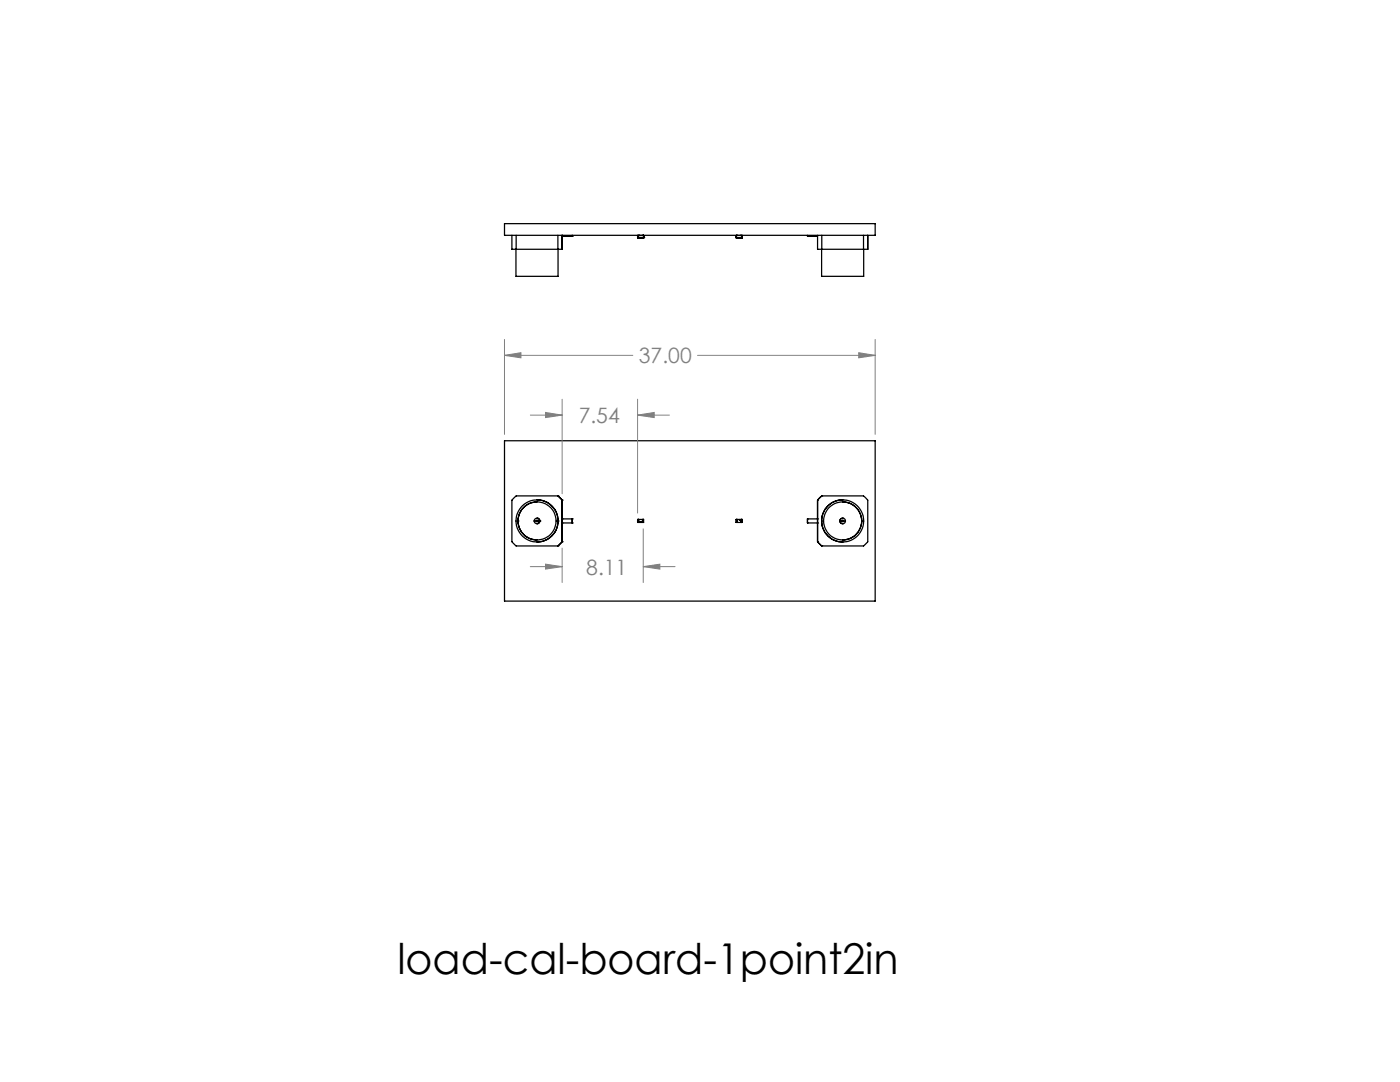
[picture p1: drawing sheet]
<svg xmlns="http://www.w3.org/2000/svg" width="279mm" height="216mm" viewBox="0 0 279 216" stroke-linecap="round" stroke-linejoin="round" font-family="sans-serif">
<defs><g id="words">
<text font-size="8.5" x="79.3" y="194.3">load-cal-board-1point2in</text>
<g font-size="4.2" fill="#808080">
<text x="127.5" y="72.5">37.00</text>
<text x="115.5" y="84.4">7.54</text>
<text x="117" y="114.7">8.11</text>
</g>
</g></defs>
<g fill="none" stroke="#000" stroke-width=".25">
<path d="M100.7 44.6h74v2.4h-74zM102.2 47v2.7h.8M103 47v2.7M111.3 47l.1 8.1h-8.4v-5.4M112.2 47.2h.1M112.2 47v2.7h-9.2M112.2 47.2h2M114.2 47.2h.1M114.2 47v.2M127.3 47h.1M127.3 47.4h.1M127.3 47v.4"/>
<path d="M127.3 47v.5h1.1M127.3 47h1.1M127.3 47.4h1.1M127.4 47.5h.1M127.4 47.4h.1M127.4 47.4v.1M127.5 47.4v.1M127.5 47.5h.1M127.6 47h.1M127.6 47.5h.1M127.7 47.5h.1M127.8 47.5h.1"/>
<path d="M128.2 47h.1M128.2 47.4h.1M128.2 47.5h.1M128.2 47.4v.1M128.3 47.4v.1M128.4 47h.1M128.4 47.4h.1M128.4 47.4v.1M128.4 47v.4M146.9 47.4h.1M146.9 47v.4M147 47l-.1 .5 1.2-.1"/>
<path d="M147 47h-.1M147 47h1.1M147 47.4h1.1M147 47.4v.1M147.1 47.4v.1M147.2 47h.1M147.6 47.5h.1M147.7 47.5h.1M147.8 47.5h.1M147.8 47h.1M147.9 47.5h.1M147.9 47.4v.1"/>
<path d="M148 47.4v.1M148.1 47h.1M148.1 47.4h.1M148.1 47v.4M161.1 47v.2h2.1M163.2 47v2.7h.8M164 49.7v5.4h8.4v-5.4M164 49.7h8.3M164 47v2.7M172.3 47v2.7M173.2 47v2.7h-.9M100.7 87.9h74v32h-74z"/>
<path d="M107.2 99.7a4.2 4.2 0 0 1 4.2 4.3M107.2 99.7h.1M111.3 99l.9 .8M111.3 99h-8.3l-.8 .8v8.3l.7 .8h8.4M111.3 99h.1M112.2 99.8v8.3M112.2 99.8h.1M163.2 99.8v8.3M163.2 99.8h.1M164 99h8.3l.9 .8v8.3l-.8 .8h-8.4M164 99l-.8 .8M164 99h.1"/>
<path d="M168.2 99.7a4.2 4.2 0 0 0-4.2 4.3M168.2 99.7h.1M103.4 104a3.9 3.9 0 0 0 3.8 3.7M103.4 104h.1M106.6 104a.57 .57 0 0 0 .6 .5 .57 .57 0 0 0 .5-.5M106.6 104a.56 .56 0 0 1 .6-.6 .56 .56 0 0 1 .5 .6M106.6 104h.4M107 104l.1 .1 .3-.1M107 104a.16 .16 0 0 1 .2-.2 .16 .16 0 0 1 .2 .2M107.2 100.2a3.8 3.8 0 0 0-3.8 3.8M107.2 103.4l.4 .2 .1 .4M107.2 108.2h.1"/>
<path d="M107.2 104.5h.1M107.2 103.4h.1M107.4 104h.3M107.7 104l-.1 .3-.4 .2M107.7 104h.1M111.3 108.9h.1M111.4 104a4.2 4.2 0 0 1-4.2 4.2M111.4 104h.1M112.2 108.1l-.9 .8M112.2 104.4h2M112.2 103.5h2M112.2 108.1h.1"/>
<path d="M112.2 103.5h.1M112.2 104.4h.1M114.2 103.5v.9M114.2 104.4h.1M114.2 103.5h.1M127.3 103.6v.6M127.3 104.2h1.1M127.3 103.6h1.1M127.4 103.6l.1 .1M127.4 104.2h.1M127.5 103.6v.6M127.5 104.2h.1"/>
<path d="M127.5 104.1h.1M127.5 104.1v.1M127.6 104.1h.1M127.6 104.2h.1M127.6 104.1v.1M127.7 104.2h.1M127.7 104.1h.1M127.7 104.1v.1M127.8 104.2h.1M127.8 104.1h.1M127.8 104.1v.1M128.2 103.6v.6"/>
<path d="M128.3 103.6l-.1 .1M128.3 104.2h.1M128.4 103.6v.6M147 103.6v.6M147 104.2h1.1M147 103.6h1.1M147 103.6l.1 .1M147 104.2h.1M147.1 103.6v.6M147.6 103.7h.1M147.6 103.7h.3M147.6 103.7v.1"/>
<path d="M147.7 103.7h.1M147.7 103.8h.1M147.7 103.7v.1M147.8 103.7h.1M147.8 103.7v.1M147.9 103.7l-.1 .1M147.9 103.6v.6M148 103.6l-.1 .1M148 104.2h.1M148.1 104.2h.1M148.1 103.6h.1M148.1 103.6v.6"/>
<path d="M161.1 103.5v.9M161.1 104.4h2.1M161.1 103.5h2.1M161.1 104.4h.1M161.1 103.5h.1M163.2 108.1l.8 .8M163.2 108.1h.1M163.2 104.4h.1M163.2 103.5h.1M164 104a4.2 4.2 0 0 0 4.2 4.2M164 104h.1M164 108.9h.1"/>
<path d="M167.6 104a.56 .56 0 0 1 .6-.6 .56 .56 0 0 1 .5 .6M167.6 104a.57 .57 0 0 0 .6 .5 .57 .57 0 0 0 .5-.5M167.6 104l.1 .3 .5 .2M167.6 104h.4M167.6 104h.1M168 104a.16 .16 0 0 1 .2-.2 .16 .16 0 0 1 .1 .2M168 104l.1 .1 .2-.1M168.2 100.2a3.8 3.8 0 0 1 3.8 3.8M168.2 103.4l-.5 .2-.1 .4M168.2 108.2h.1M168.2 104.5h.1M168.2 103.4h.1"/>
<path d="M168.3 104h.4M172 104a3.9 3.9 0 0 1-3.8 3.7M172 104h.1"/>
<circle cx="107.2" cy="104" r="3.8"/>
<circle cx="107.2" cy="103.9" r="4.2"/>
<circle cx="168.2" cy="103.9" r="4.2"/>
<circle cx="168.2" cy="103.9" r="3.8"/>
</g>
<g fill="none" stroke="#808080" stroke-width=".2">
<path d="M100.7 70.9l3.3-.5v1zM100.7 67.7v19M100.7 70.9h25.6M112.2 79.7v18.8M127.2 79.7v22.7M139.2 70.9h35.5M171.4 70.4l3.3 .5-3.3 .5zM174.7 67.7v19M105.8 82.8h6.4M108.9 82.3l3.3 .5-3.3 .5zM127.2 82.8l3.4-.5v1zM127.2 82.8h6.4"/>
<path d="M105.8 113.1h6.4M108.9 112.6l3.3 .5-3.3 .5zM112.2 109.4v6.8M128.4 113.1l3.3-.5v1zM128.4 105.5v10.7M128.4 113.1h6.3"/>
</g>
<path d="M100.7 70.9l3.3-.5v1zM171.4 70.4l3.3 .5-3.3 .5zM108.9 82.3l3.3 .5-3.3 .5zM127.2 82.8l3.4-.5v1zM128.4 113.1l3.3-.5v1zM108.9 112.6l3.3 .5-3.3 .5z" fill="#808080"/>
<use href="#words"/>
</svg>
